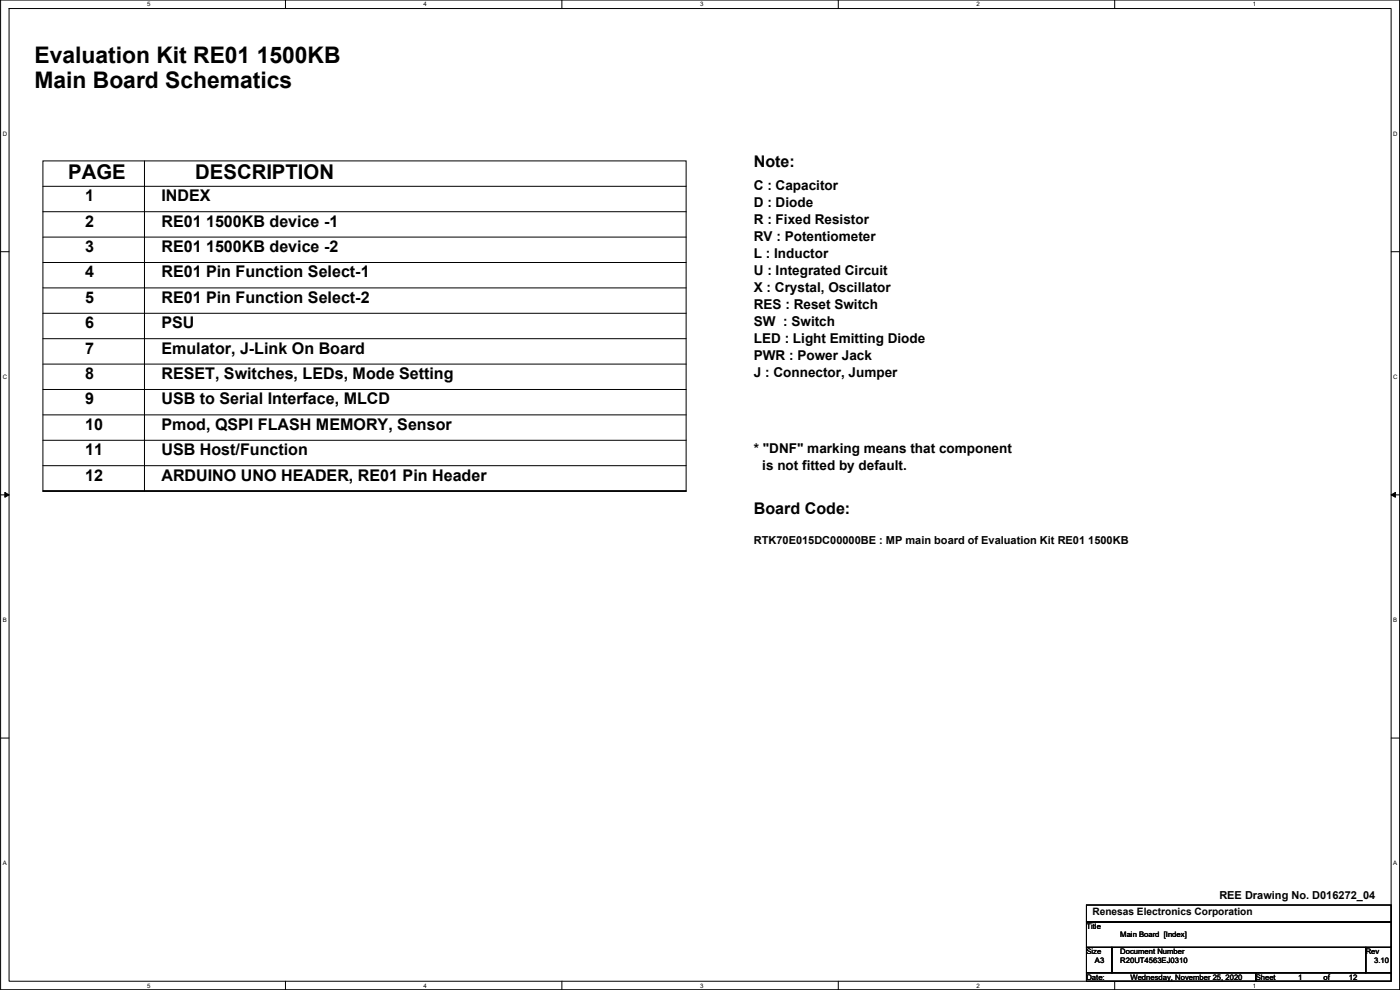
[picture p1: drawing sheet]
<svg xmlns="http://www.w3.org/2000/svg" width="420mm" height="297mm" viewBox="0 0 420 297" stroke-linecap="round" stroke-linejoin="round" font-family="sans-serif">
<defs><g id="words">
<g font-size="6.9">
<text x="10.3" y="18.9">Evaluation Kit RE01 1500KB</text>
<text x="10.3" y="26.5">Main Board Schematics</text>
</g>
<g font-size="6.1">
<text x="20.5" y="53.8">PAGE</text>
<text x="58.6" y="53.8">DESCRIPTION</text>
</g>
<g font-size="4.8">
<text x="226.2" y="50.2">Note:</text>
<text x="25.6" y="60.4">1</text>
<text x="48.4" y="60.4">INDEX</text>
<text x="25.6" y="68">2</text>
<text x="48.4" y="68">RE01 1500KB device -1</text>
<text x="25.6" y="75.6">3</text>
<text x="48.4" y="75.6">RE01 1500KB device -2</text>
<text x="25.6" y="83.2">4</text>
<text x="48.4" y="83.2">RE01 Pin Function Select-1</text>
<text x="25.6" y="90.8">5</text>
<text x="48.4" y="90.8">RE01 Pin Function Select-2</text>
<text x="25.6" y="98.5">6</text>
<text x="48.4" y="98.5">PSU</text>
<text x="25.6" y="106.1">7</text>
<text x="48.4" y="106.1">Emulator, J-Link On Board</text>
<text x="25.6" y="113.7">8</text>
<text x="48.4" y="113.7">RESET, Switches, LEDs, Mode Setting</text>
<text x="25.6" y="121.3">9</text>
<text x="48.4" y="121.3">USB to Serial Interface, MLCD</text>
<text x="25.6" y="128.9">10</text>
<text x="48.4" y="128.9">Pmod, QSPI FLASH MEMORY, Sensor</text>
<text x="25.6" y="136.6">11</text>
<text x="48.4" y="136.6">USB Host/Function</text>
<text x="25.6" y="144.2">12</text>
<text x="48.4" y="144.2">ARDUINO UNO HEADER, RE01 Pin Header</text>
<text x="226.2" y="154.3">Board Code:</text>
</g>
<g font-size="4.1">
<text x="226.2" y="57.1">C : Capacitor</text>
<text x="226.2" y="62.2">D : Diode</text>
<text x="226.2" y="67.3">R : Fixed Resistor</text>
<text x="226.2" y="77.4">L : Inductor</text>
<text x="226.2" y="72.4">RV : Potentiometer</text>
<text x="226.2" y="82.5">U : Integrated Circuit</text>
<text x="226.2" y="87.6">X : Crystal, Oscillator</text>
<text x="226.2" y="92.7">RES : Reset Switch</text>
<text x="226.2" y="97.8">SW : Switch</text>
<text x="226.2" y="102.8">LED : Light Emitting Diode</text>
<text x="226.2" y="107.9">PWR : Power Jack</text>
<text x="226.2" y="113">J : Connector, Jumper</text>
<text x="226.2" y="135.9">* &quot;DNF&quot; marking means that component</text>
<text x="228.8" y="140.9">is not fitted by default.</text>
</g>
<g font-size="3.3">
<text x="226.2" y="163.1">RTK70E015DC00000BE : MP main board of Evaluation Kit RE01 1500KB</text>
<text x="365.9" y="269.8">REE Drawing No. D016272_04</text>
</g>
<text font-size="3" x="327.8" y="274.6">Renesas Electronics Corporation</text>
<g font-size="2.3">
<text x="326.1" y="278.7">Title</text>
<text x="336.2" y="281.2">Main Board [Index]</text>
<text x="326.1" y="286.3">Size</text>
<text x="336.2" y="286.3">Document Number</text>
<text x="409.9" y="286.3">Rev</text>
<text x="326.1" y="293.9">Date:</text>
<text x="328.6" y="288.8">A3</text>
<text x="336.2" y="288.8">R20UT4563EJ0310</text>
<text x="339.3" y="293.9">Wednesday, November 25, 2020</text>
<text x="376.9" y="293.9">Sheet</text>
<text x="389.6" y="293.9">1</text>
<text x="397.2" y="293.9">of</text>
<text x="404.8" y="293.9">12</text>
<text x="412.4" y="288.8">3.10</text>
</g>
<g font-size="1.8">
<text x="44.2" y="1.9">5</text>
<text x="127.1" y="1.9">4</text>
<text x="210.1" y="1.9">3</text>
<text x="293" y="1.9">2</text>
<text x="376" y="1.9">1</text>
<text x=".8" y="40.7">D</text>
<text x="418.1" y="40.7">D</text>
<text x=".8" y="113.6">C</text>
<text x="418.1" y="113.6">C</text>
<text x=".8" y="186.6">B</text>
<text x="418.1" y="186.6">B</text>
<text x=".8" y="259.5">A</text>
<text x="418.1" y="259.5">A</text>
<text x="44.2" y="296.3">5</text>
<text x="127.1" y="296.3">4</text>
<text x="210.1" y="296.3">3</text>
<text x="293" y="296.3">2</text>
<text x="376" y="296.3">1</text>
</g>
</g></defs>
<path d="M.2 0h419.8v296.9h-419.8zM2.7 2.6h414.8v291.8h-414.8z" fill="none" stroke="#000" stroke-width=".3"/>
<g fill="#fff">
<path d="M44.2 .3h1v2h-1z"/>
<path d="M44.2 294.7h1v2h-1z"/>
</g>
<path d="M85.7 0v2.6M85.7 294.4v2.5" fill="none" stroke="#000" stroke-width=".3"/>
<g fill="#fff">
<path d="M127.1 .3h1v2h-1z"/>
<path d="M127.1 294.7h1v2h-1z"/>
</g>
<path d="M168.6 0v2.6M168.6 294.4v2.5" fill="none" stroke="#000" stroke-width=".3"/>
<g fill="#fff">
<path d="M210.1 .3h1v2h-1z"/>
<path d="M210.1 294.7h1v2h-1z"/>
</g>
<path d="M251.6 0v2.6M251.6 294.4v2.5" fill="none" stroke="#000" stroke-width=".3"/>
<g fill="#fff">
<path d="M293 .3h1v2h-1z"/>
<path d="M293 294.7h1v2h-1z"/>
</g>
<path d="M334.5 0v2.6M334.5 294.4v2.5" fill="none" stroke="#000" stroke-width=".3"/>
<g fill="#fff">
<path d="M376 .3h1v2h-1z"/>
<path d="M376 294.7h1v2h-1z"/>
<path d="M.8 39h1.3v2.1h-1.3z"/>
<path d="M418.1 39h1.3v2.1h-1.3z"/>
<path d="M.8 112h1.3v2h-1.3z"/>
<path d="M418.1 112h1.3v2h-1.3z"/>
</g>
<path d="M.2 75.5h2.5M417.5 75.5h2.5" fill="none" stroke="#000" stroke-width=".3"/>
<g fill="#fff">
<path d="M.8 185h1.2v2h-1.2z"/>
<path d="M418.1 185h1.2v2h-1.2z"/>
</g>
<path d="M.2 148.5h2.5M417.5 148.5h2.5" fill="none" stroke="#000" stroke-width=".3"/>
<path d="M1.4 147.7l1.3 .8-1.3 .7zM417.5 148.5l1.3-.8v1.5z" fill="#000" stroke="#000" stroke-width=".3"/>
<g fill="#fff">
<path d="M.8 257.9h1.2v2h-1.2z"/>
<path d="M418.1 257.9h1.2v2h-1.2z"/>
</g>
<g fill="none" stroke="#000" stroke-width=".3">
<path d="M12.9 48.3h193v99h-193zM12.9 55.9h193M43.4 48.3v99M12.9 63.5h193M12.9 71.1h193M12.9 78.8h193M12.9 86.4h193M12.9 94h193M12.9 116.9h193M12.9 109.2h193M12.9 101.6h193M12.9 132.1h193"/>
<path d="M12.9 139.7h193M12.9 124.5h193M12.9 147.3h193M.2 221.4h2.5M417.5 221.4h2.5M326.1 271.5h91.4v5.1h-91.4zM326.1 276.6h91.4v7.6h-91.4zM326.1 291.9h50.8v2.5h-50.8zM326.1 284.2h7.6v7.7h-7.6zM333.7 284.2h76.2v7.7h-76.2zM376.9 291.9h40.6v2.5h-40.6zM409.9 284.2h7.6v7.7h-7.6z"/>
</g>
<use href="#words"/>
</svg>
